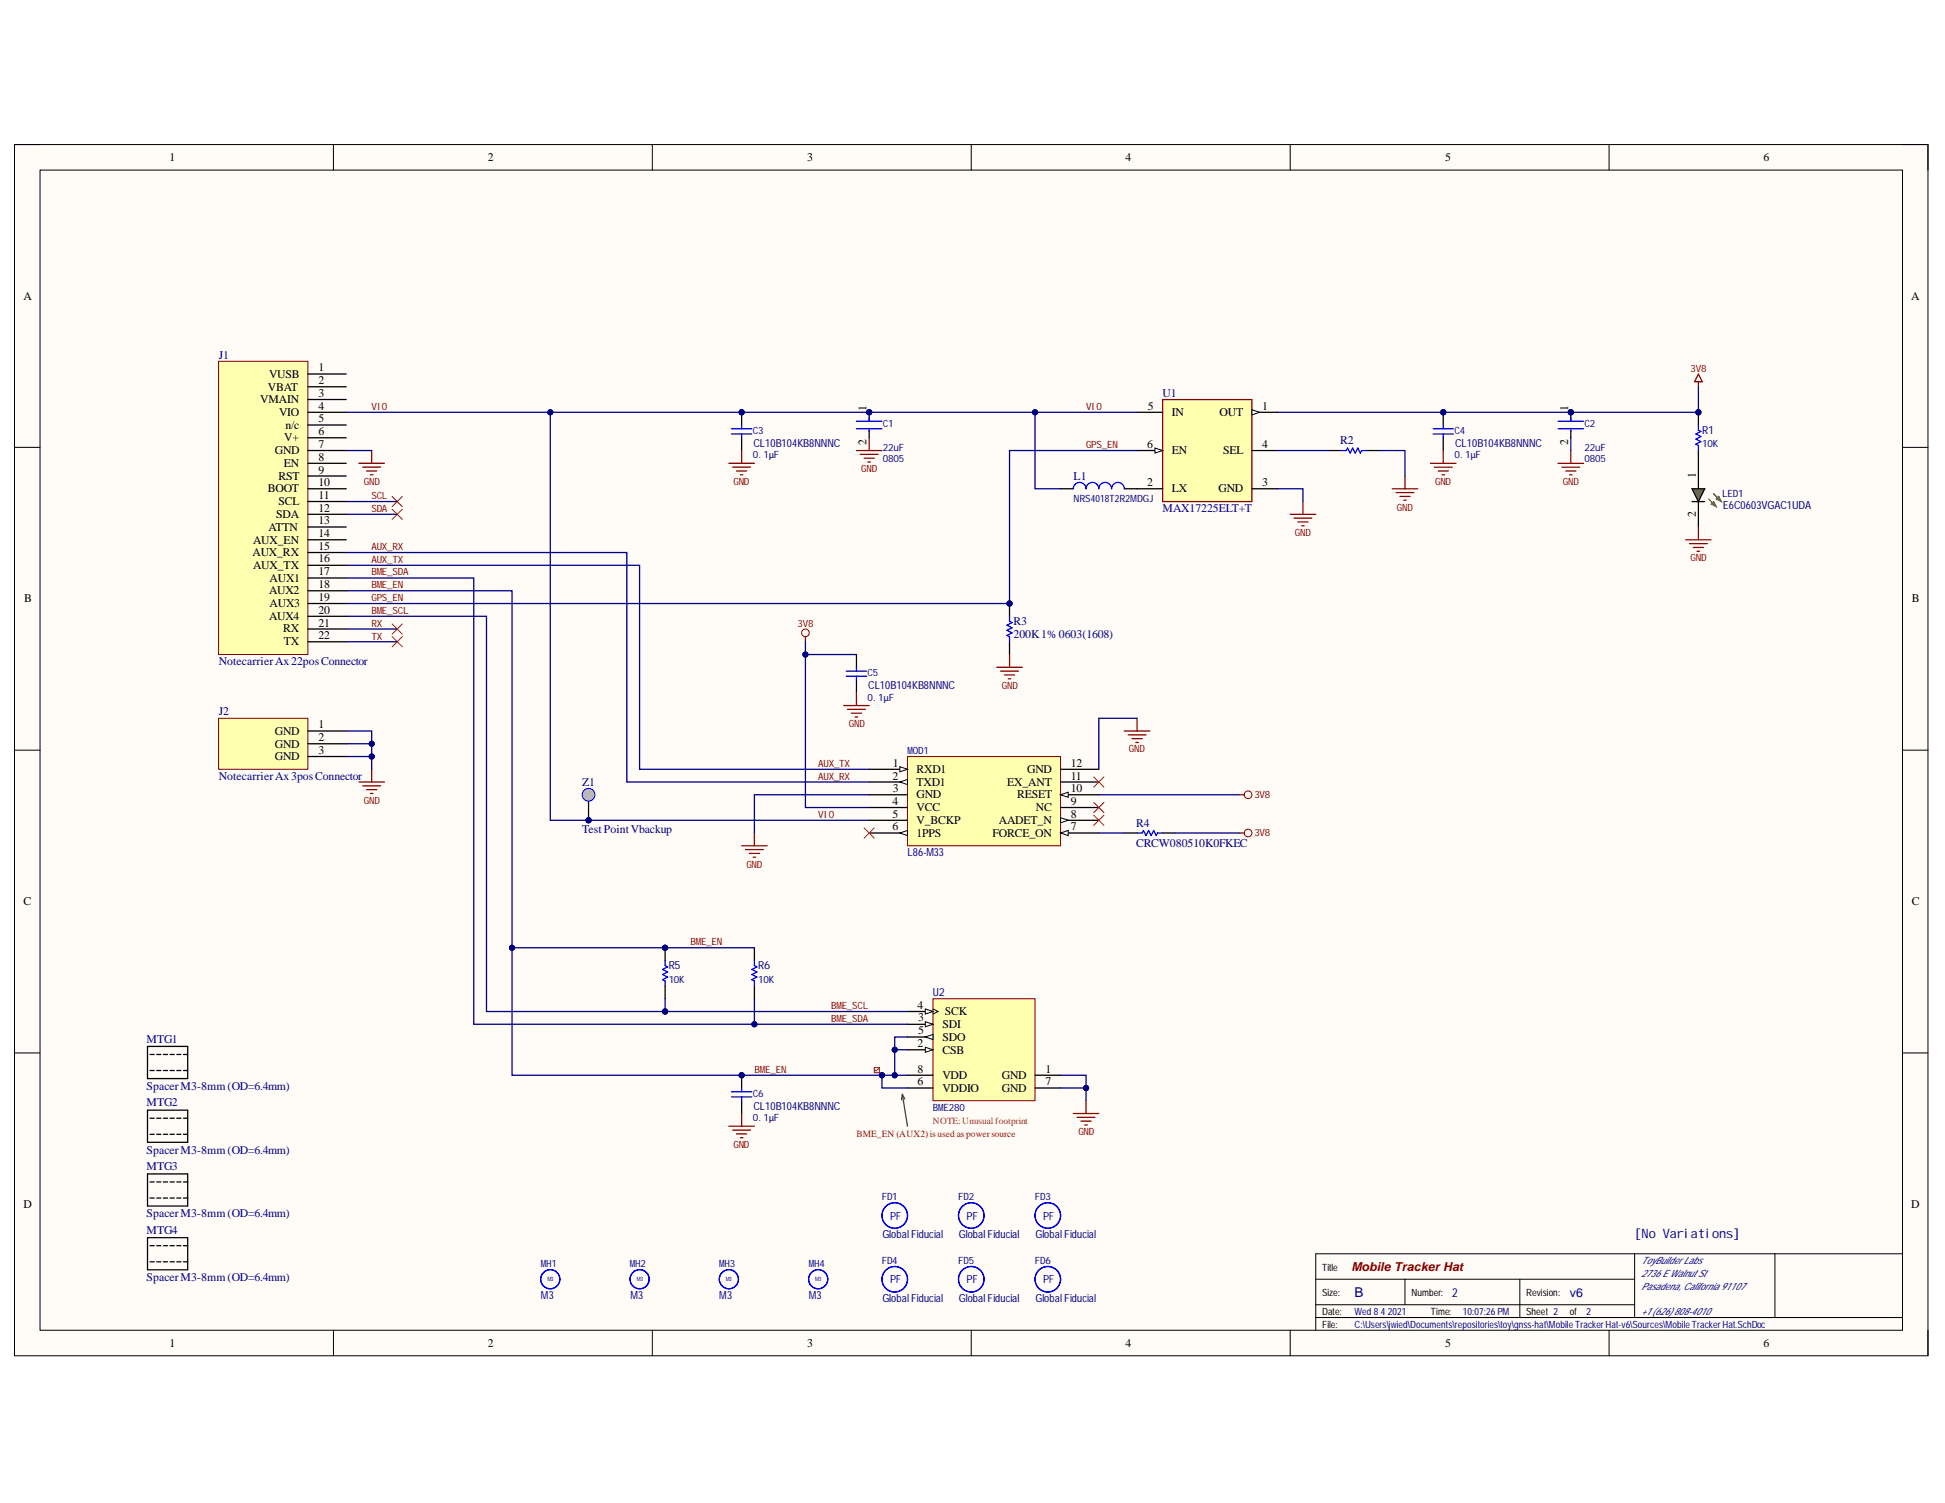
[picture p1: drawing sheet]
<svg xmlns="http://www.w3.org/2000/svg" width="279mm" height="216mm" viewBox="0 0 279 216" stroke-linecap="round" stroke-linejoin="round" font-family="sans-serif">
<defs><g id="words">
<g font-size="1.9" fill="#000080">
<text x="234.8" y="177.8">[No Variations]</text>
<text x="194.6" y="186.3">B</text>
</g>
<text font-size="1.8" fill="#800000" x="194.1" y="182.6">Mobile Tracker Hat</text>
<g font-size="1.8" fill="#000080">
<text x="208.6" y="186.3">2</text>
<text x="225.5" y="186.3">v6</text>
</g>
<g font-size="1.7">
<text x="24.4" y="23.2">1</text>
<text x="70.1" y="23.2">2</text>
<text x="115.9" y="23.2">3</text>
<text x="161.7" y="23.2">4</text>
<text x="207.6" y="23.2">5</text>
<text x="253.3" y="23.2">6</text>
<text x="3.4" y="43">A</text>
<text x="274.6" y="43">A</text>
<text x="45.7" y="53.3">1</text>
<text x="37.4" y="57.9">VMAIN</text>
<text x="38.5" y="56.1">VBAT</text>
<text x="38.6" y="54.3">VUSB</text>
<text x="40.1" y="59.8">VIO</text>
<text x="45.7" y="55.2">2</text>
<text x="45.7" y="57.1">3</text>
<text x="45.7" y="58.8">4</text>
<text x="124.5" y="59.1" transform="rotate(-90 124.5 59.1)">1</text>
<text x="164.9" y="58.8">5</text>
<text x="168.4" y="59.8">IN</text>
<text x="175.2" y="59.8">OUT</text>
<text x="181.3" y="58.8">1</text>
<text x="225.3" y="59.1" transform="rotate(-90 225.3 59.1)">1</text>
<text x="39.5" y="65.2">GND</text>
<text x="40.8" y="63.4">V+</text>
<text x="41" y="61.6">n/c</text>
<text x="45.7" y="60.7">5</text>
<text x="45.7" y="62.5">6</text>
<text x="45.7" y="64.3">7</text>
<text x="124.5" y="64" transform="rotate(-90 124.5 64)">2</text>
<text x="164.8" y="64.3">6</text>
<text x="168.4" y="65.2">EN</text>
<text x="175.7" y="65.2">SEL</text>
<text x="181.3" y="64.3">4</text>
<text x="225.3" y="64" transform="rotate(-90 225.3 64)">2</text>
<text x="38.5" y="70.7">BOOT</text>
<text x="40" y="68.9">RST</text>
<text x="40.8" y="67.1">EN</text>
<text x="45.7" y="66.2">8</text>
<text x="45.7" y="68">9</text>
<text x="45.7" y="69.8">10</text>
<text x="45.7" y="71.7">11</text>
<text x="164.8" y="69.8">2</text>
<text x="168.4" y="70.7">LX</text>
<text x="175" y="70.7">GND</text>
<text x="181.3" y="69.8">3</text>
<text x="243.6" y="68.7" transform="rotate(-90 243.6 68.7)">1</text>
<text x="38.6" y="76.2">ATTN</text>
<text x="39.7" y="74.4">SDA</text>
<text x="40" y="72.6">SCL</text>
<text x="45.7" y="73.5">12</text>
<text x="45.7" y="75.3">13</text>
<text x="45.7" y="77.2">14</text>
<text x="243.6" y="74.3" transform="rotate(-90 243.6 74.3)">2</text>
<text x="36.3" y="79.9">AUX_RX</text>
<text x="36.4" y="78.1">AUX_EN</text>
<text x="36.4" y="81.7">AUX_TX</text>
<text x="38.7" y="83.6">AUX1</text>
<text x="45.7" y="79">15</text>
<text x="45.7" y="80.8">16</text>
<text x="45.7" y="82.7">17</text>
<text x="3.5" y="86.5">B</text>
<text x="38.6" y="85.4">AUX2</text>
<text x="38.6" y="89.1">AUX4</text>
<text x="38.7" y="87.2">AUX3</text>
<text x="45.7" y="84.5">18</text>
<text x="45.7" y="86.3">19</text>
<text x="45.7" y="88.1">20</text>
<text x="274.6" y="86.5">B</text>
<text x="40.7" y="90.9">RX</text>
<text x="40.8" y="92.7">TX</text>
<text x="45.7" y="90">21</text>
<text x="45.7" y="91.8">22</text>
<text x="39.5" y="105.6">GND</text>
<text x="39.5" y="107.4">GND</text>
<text x="45.7" y="104.6">1</text>
<text x="45.7" y="106.5">2</text>
<text x="39.5" y="109.2">GND</text>
<text x="45.7" y="108.3">3</text>
<text x="128.2" y="112">2</text>
<text x="128.3" y="110.1">1</text>
<text x="128.3" y="113.8">3</text>
<text x="131.7" y="111">RXD1</text>
<text x="131.7" y="112.9">TXD1</text>
<text x="144.7" y="112.9">EX_ANT</text>
<text x="147.6" y="111">GND</text>
<text x="153.8" y="113.8">10</text>
<text x="153.8" y="112">11</text>
<text x="153.8" y="110.1">12</text>
<text x="128.2" y="115.6">4</text>
<text x="128.2" y="117.5">5</text>
<text x="128.2" y="119.2">6</text>
<text x="131.7" y="114.7">GND</text>
<text x="131.7" y="116.5">VCC</text>
<text x="131.7" y="118.4">V_BCKP</text>
<text x="143.5" y="118.4">AADET_N</text>
<text x="146.1" y="114.7">RESET</text>
<text x="148.8" y="116.5">NC</text>
<text x="153.8" y="119.2">7</text>
<text x="153.8" y="117.5">8</text>
<text x="153.8" y="115.6">9</text>
<text x="131.7" y="120.2">1PPS</text>
<text x="142.6" y="120.2">FORCE_ON</text>
<text x="3.4" y="130.1">C</text>
<text x="274.6" y="130.1">C</text>
<text x="131.8" y="144.9">4</text>
<text x="131.9" y="146.7">3</text>
<text x="131.9" y="148.6">5</text>
<text x="135.4" y="147.6">SDI</text>
<text x="135.4" y="149.5">SDO</text>
<text x="135.7" y="145.9">SCK</text>
<text x="131.8" y="150.4">2</text>
<text x="131.8" y="155.9">6</text>
<text x="131.8" y="154.1">8</text>
<text x="135.4" y="151.4">CSB</text>
<text x="135.4" y="155">VDD</text>
<text x="143.9" y="155">GND</text>
<text x="150.2" y="154.1">1</text>
<text x="150.2" y="155.9">7</text>
<text x="135.4" y="156.9">VDDIO</text>
<text x="143.9" y="156.9">GND</text>
<text x="3.4" y="173.5">D</text>
<text x="274.6" y="173.5">D</text>
<text x="24.4" y="193.4">1</text>
<text x="70.1" y="193.4">2</text>
<text x="115.9" y="193.4">3</text>
<text x="161.7" y="193.4">4</text>
<text x="207.6" y="193.4">5</text>
<text x="253.3" y="193.4">6</text>
</g>
<g font-size="1.7" fill="#000080">
<text x="31.5" y="51.6">J1</text>
<text x="167" y="57.1">U1</text>
<text x="192.5" y="63.8">R2</text>
<text x="154.2" y="68.9">L1</text>
<text x="167" y="73.5">MAX17225ELT+T</text>
<text x="145.6" y="89.8">R3</text>
<text x="31.5" y="95.5">NotecarrierAx22posConnector</text>
<text x="145.6" y="91.6">200K1%0603(1608)</text>
<text x="31.5" y="102.8">J2</text>
<text x="31.5" y="112">NotecarrierAx3posConnector</text>
<text x="83.6" y="112.9">Z1</text>
<text x="83.6" y="119.7">Test PointVbackup</text>
<text x="163.2" y="118.7">R4</text>
<text x="163.2" y="121.7">CRCW080510K0FKEC</text>
<text x="21.1" y="149.8">MTG1</text>
<text x="21.1" y="156.6">SpacerM3-8mm (OD=6.4mm)</text>
<text x="21.1" y="158.9">MTG2</text>
<text x="21.1" y="165.7">SpacerM3-8mm (OD=6.4mm)</text>
<text x="21.1" y="168.1">MTG3</text>
<text x="21.1" y="174.9">SpacerM3-8mm (OD=6.4mm)</text>
<text x="21.1" y="177.2">MTG4</text>
<text x="21.1" y="184.1">SpacerM3-8mm (OD=6.4mm)</text>
</g>
<g font-size="1.6" fill="#000080">
<text x="108.2" y="64.1">CL10B104KB8NNNC</text>
<text x="209" y="64.1">CL10B104KB8NNNC</text>
<text x="244.5" y="62.3">R1</text>
<text x="247.5" y="73.1">E6C0603VGAC1UDA</text>
<text x="124.7" y="99">CL10B104KB8NNNC</text>
<text x="130.4" y="123">L86-M33</text>
<text x="96.1" y="139.2">R5</text>
<text x="108.9" y="139.2">R6</text>
<text x="134" y="143.1">U2</text>
<text x="108.2" y="159.4">CL10B104KB8NNNC</text>
<text x="126.7" y="177.9">Global Fiducial</text>
<text x="137.7" y="177.9">Global Fiducial</text>
<text x="148.7" y="177.9">Global Fiducial</text>
<text x="77.7" y="186.6">M3</text>
<text x="90.6" y="186.6">M3</text>
<text x="103.3" y="186.6">M3</text>
<text x="116.2" y="186.6">M3</text>
<text x="126.7" y="187">Global Fiducial</text>
<text x="137.7" y="187">Global Fiducial</text>
<text x="148.7" y="187">Global Fiducial</text>
</g>
<g font-size="1.6" fill="#00f">
<text x="127.8" y="175.2">PF</text>
<text x="138.8" y="175.2">PF</text>
<text x="149.8" y="175.2">PF</text>
<text x="127.8" y="184.3">PF</text>
<text x="138.8" y="184.3">PF</text>
<text x="149.8" y="184.3">PF</text>
</g>
<g font-size="1.4" fill="#800000">
<text x="242.8" y="53.4">3V8</text>
<text x="53.4" y="58.9">VIO</text>
<text x="156" y="58.9">VIO</text>
<text x="156" y="64.4">GPS_EN</text>
<text x="52.3" y="69.6">GND</text>
<text x="53.4" y="71.7">SCL</text>
<text x="105.4" y="69.6">GND</text>
<text x="123.7" y="67.9">GND</text>
<text x="206.1" y="69.6">GND</text>
<text x="224.5" y="69.6">GND</text>
<text x="53.4" y="73.5">SDA</text>
<text x="186" y="77">GND</text>
<text x="200.7" y="73.4">GND</text>
<text x="53.4" y="80.9">AUX_TX</text>
<text x="53.4" y="79">AUX_RX</text>
<text x="53.4" y="82.7">BME_SDA</text>
<text x="242.8" y="80.6">GND</text>
<text x="53.4" y="88.1">BME_SCL</text>
<text x="53.4" y="84.5">BME_EN</text>
<text x="53.4" y="86.4">GPS_EN</text>
<text x="53.4" y="90">RX</text>
<text x="53.4" y="91.9">TX</text>
<text x="114.6" y="90">3V8</text>
<text x="143.9" y="99">GND</text>
<text x="121.9" y="104.5">GND</text>
<text x="117.5" y="110.1">AUX_TX</text>
<text x="117.5" y="112">AUX_RX</text>
<text x="162.2" y="108.1">GND</text>
<text x="52.3" y="115.4">GND</text>
<text x="117.5" y="117.5">VIO</text>
<text x="180.2" y="114.6">3V8</text>
<text x="107.2" y="124.7">GND</text>
<text x="180.2" y="120.1">3V8</text>
<text x="99.2" y="135.8">BME_EN</text>
<text x="119.4" y="146.8">BME_SDA</text>
<text x="119.4" y="144.9">BME_SCL</text>
<text x="108.4" y="154.1">BME_EN</text>
<text x="105.4" y="164.9">GND</text>
<text x="154.9" y="163.1">GND</text>
</g>
<g font-size="1.4" fill="#000080">
<text x="108.1" y="65.8">0.1µF</text>
<text x="108.1" y="62.4">C3</text>
<text x="126.8" y="64.7">22uF</text>
<text x="126.8" y="61.3">C1</text>
<text x="208.9" y="65.8">0.1µF</text>
<text x="208.9" y="62.4">C4</text>
<text x="227.6" y="64.7">22uF</text>
<text x="227.6" y="61.3">C2</text>
<text x="244.5" y="64.1">10K</text>
<text x="126.8" y="66.3">0805</text>
<text x="227.6" y="66.3">0805</text>
<text x="247.4" y="71.3">LED1</text>
<text x="154.2" y="72.1">NRS4018T2R2MDGJ</text>
<text x="124.6" y="100.7">0.1µF</text>
<text x="124.6" y="97.1">C5</text>
<text x="130.4" y="108.3">MOD1</text>
<text x="96.1" y="141.1">10K</text>
<text x="108.9" y="141.1">10K</text>
<text x="108.1" y="161.1">0.1µF</text>
<text x="108.1" y="157.6">C6</text>
<text x="134" y="159.6">BME280</text>
<text x="126.7" y="172.4">FD1</text>
<text x="137.7" y="172.4">FD2</text>
<text x="148.6" y="172.4">FD3</text>
<text x="77.7" y="182">MH1</text>
<text x="90.5" y="182">MH2</text>
<text x="103.3" y="182">MH3</text>
<text x="116.2" y="182">MH4</text>
<text x="126.7" y="181.6">FD4</text>
<text x="137.7" y="181.6">FD5</text>
<text x="148.6" y="181.6">FD6</text>
<text x="235.7" y="181.6">ToyBuilder Labs</text>
<text x="235.7" y="183.4">2736 E Walnut St</text>
<text x="235.7" y="185.2">Pasadena, California 91107</text>
<text x="194.6" y="189">Wed 8</text>
<text x="194.6" y="190.7">C:\Users\jwied\Documents\repositories\toy\gnss-hat\Mobile Tracker Hat-v6\Sources\Mobile Tracker Hat.SchDoc</text>
<text x="198.4" y="189">4</text>
<text x="199.4" y="189">2021</text>
<text x="210.1" y="189">10:07:26 PM</text>
<text x="227.9" y="189">2</text>
<text x="235.7" y="189">+1 (626) 808-4010</text>
</g>
<text font-size="1.4" fill="#ee0e22" x="134" y="161.5">NOTE:Unusual footprint</text>
<text font-size="1.4" fill="#c00" x="123" y="163.3">BME_EN (AUX2) is used as power source</text>
<g font-size="1.4">
<text x="189.9" y="182.5">Title</text>
<text x="189.9" y="186.2">Size:</text>
<text x="189.9" y="189">Date:</text>
<text x="189.9" y="190.7">File:</text>
<text x="202.8" y="186.2">Number:</text>
<text x="205.6" y="189">Time:</text>
<text x="219.3" y="186.2">Revision:</text>
<text x="219.3" y="189">Sheet 2</text>
<text x="225.5" y="189">of</text>
</g>
<g font-size=".8" fill="#11037f">
<text x="78.6" y="184.1">M3</text>
<text x="91.5" y="184.1">M3</text>
<text x="104.3" y="184.1">M3</text>
<text x="117.1" y="184.1">M3</text>
</g>
</g></defs>
<path d="M2.1 20.8h274.9v174h-274.9z" fill-rule="evenodd" fill="#fffcf8"/>
<path d="M2.1 20.8h274.9v174h-274.9z" fill="none" stroke="#000" stroke-width=".14"/>
<path d="M5.7 24.4h267.6v166.7h-267.6z" fill-rule="evenodd" fill="#fffcf8"/>
<g fill="none" stroke="#000" stroke-width=".14">
<path d="M2.1 20.8h3.6M5.7 24.4h267.6v166.7h-267.6zM47.9 20.8v3.6M93.7 20.8v3.6M139.5 20.8v3.6M185.3 20.8v3.6M231.1 20.8v3.6M273.3 20.8h3.7v3.6M2.1 64.3h3.6M273.3 64.3h3.7M2.1 107.8h3.6M273.3 107.8h3.7"/>
<path d="M2.1 151.3h3.6M273.3 151.3h3.7M47.9 191.1v3.7M93.7 191.1v3.7M139.5 191.1v3.7M185.3 191.1v3.7M189 183.8h45.8M189 189.3h84.3M189 187.4h45.8M201.8 183.8v3.6M218.3 183.8v5.5M231.1 191.1v3.7"/>
<path d="M234.8 180.1v9.2M255 180.1v9.2M273.3 180.1h-84.3v11M277 191.1v3.7"/>
</g>
<g fill="none" stroke="#00f" stroke-width=".18">
<circle cx="79" cy="183.8" r="1.37"/>
<circle cx="91.9" cy="183.8" r="1.37"/>
<circle cx="104.7" cy="183.8" r="1.37"/>
<circle cx="117.5" cy="183.8" r="1.37"/>
<circle cx="128.5" cy="183.8" r="1.83"/>
<circle cx="139.5" cy="183.8" r="1.83"/>
<circle cx="150.5" cy="183.8" r="1.83"/>
</g>
<path d="M130.4 108.7h21.9v12.8h-21.9z" fill-rule="evenodd" fill="#ffffb0"/>
<path d="M130.4 108.7h21.9v12.8h-21.9z" fill="none" stroke="#800000" stroke-width=".14"/>
<path d="M124.9 110.5h5.5" fill="none" stroke="#000" stroke-width=".19"/>
<path d="M129.3 110.1l1.1 .4-1.1 .4z" fill="#f8fcff"/>
<path d="M129.3 110.1l1.1 .4-1.1 .4z" fill="none" stroke="#000" stroke-width=".14"/>
<path d="M124.9 112.3h5.5" fill="none" stroke="#000" stroke-width=".19"/>
<path d="M129.3 112.3l1.1-.3v.7z" fill="#f8fcff"/>
<path d="M129.3 112.3l1.1-.3v.7z" fill="none" stroke="#000" stroke-width=".14"/>
<path d="M124.9 114.2h5.5M124.9 116h5.5M124.9 117.8h5.5M124.9 119.7h5.5" fill="none" stroke="#000" stroke-width=".19"/>
<path d="M129.3 119.7l1.1-.4v.7z" fill="#f8fcff"/>
<path d="M129.3 119.7l1.1-.4v.7z" fill="none" stroke="#000" stroke-width=".14"/>
<path d="M152.3 119.7h5.5" fill="none" stroke="#000" stroke-width=".19"/>
<path d="M152.3 119.7l1.1-.4v.7z" fill="#f8fcff"/>
<path d="M152.3 119.7l1.1-.4v.7z" fill="none" stroke="#000" stroke-width=".14"/>
<path d="M152.3 117.8h5.5" fill="none" stroke="#000" stroke-width=".19"/>
<path d="M152.3 117.5l1.1 .3-1.1 .4z" fill="#f8fcff"/>
<path d="M152.3 117.5l1.1 .3-1.1 .4z" fill="none" stroke="#000" stroke-width=".14"/>
<path d="M152.3 116h5.5M152.3 114.2h5.5" fill="none" stroke="#000" stroke-width=".19"/>
<path d="M152.3 114.2l1.1-.4v.7z" fill="#f8fcff"/>
<path d="M152.3 114.2l1.1-.4v.7z" fill="none" stroke="#000" stroke-width=".14"/>
<path d="M123 94v1.9M123 97.7v1.8M152.3 112.3h5.5M152.3 110.5h5.5M161.5 119.7h1.8M167 119.7h1.8" fill="none" stroke="#000" stroke-width=".19"/>
<path d="M121.6 96.4h2.9M121.6 97.1h2.9M123 95.9v.5M123 97.1v.6M163.3 119.7h.8l.2-.4 .3 .7 .4-.7 .4 .7 .3-.7 .4 .7 .2-.3h.7" fill="none" stroke="#00f" stroke-width=".19"/>
<circle cx="179.3" cy="119.7" r=".55" fill="none" stroke="#800000" stroke-width=".14"/>
<path d="M178 119.7h.7" fill="none" stroke="#800000" stroke-width=".18"/>
<path d="M108.4 119.7v1.8M106.5 121.5h3.7M107.1 122h2.6M107.6 122.6h1.5M108.2 123.1h.3" fill="none" stroke="#800000" stroke-width=".19"/>
<path d="M31.4 51.9h12.8v42.1h-12.8z" fill-rule="evenodd" fill="#ffffb0"/>
<path d="M31.4 51.9h12.8v42.1h-12.8z" fill="none" stroke="#800000" stroke-width=".14"/>
<g fill="none" stroke="#000" stroke-width=".19">
<path d="M44.2 53.7h5.5M44.2 55.6h5.5M44.2 57.4h5.5M44.2 59.2h5.5M44.2 61.1h5.5M44.2 62.9h5.5M44.2 64.7h5.5M44.2 66.6h5.5M44.2 68.4h5.5M44.2 70.2h5.5M44.2 72h5.5M44.2 73.9h5.5"/>
<path d="M44.2 75.7h5.5M44.2 77.5h5.5M44.2 79.4h5.5M44.2 81.2h5.5M44.2 83h5.5M44.2 84.9h5.5M44.2 86.7h5.5M44.2 88.5h5.5M44.2 90.4h5.5M44.2 92.2h5.5"/>
</g>
<path d="M31.4 103.2h12.8v7.3h-12.8z" fill-rule="evenodd" fill="#ffffb0"/>
<g fill="none" stroke="#800000" stroke-width=".14">
<path d="M31.4 103.2h12.8v7.3h-12.8z"/>
<circle cx="115.7" cy="90.9" r=".55"/>
<circle cx="179.3" cy="114.2" r=".55"/>
</g>
<path d="M44.2 105h5.5M44.2 106.8h5.5M44.2 108.7h5.5" fill="none" stroke="#000" stroke-width=".19"/>
<path d="M124.1 118.9l1.5 1.5M125.6 118.9l-1.5 1.5M157.1 117.1l1.5 1.5M157.1 115.3l1.5 1.4M158.6 117.1l-1.5 1.5M158.6 115.3l-1.5 1.4" fill="none" stroke="#f00" stroke-width=".14"/>
<path d="M115.7 91.5v.7M51.6 112.3h3.6M52.1 112.9h2.6M52.7 113.4h1.4M53.2 114h.4M53.4 110.5v1.8M161.5 105h3.7M162.1 105.6h2.5M162.6 106.1h1.5M163.2 106.7h.3M163.3 103.2v1.8" fill="none" stroke="#800000" stroke-width=".19"/>
<path d="M178 114.2h.7" fill="none" stroke="#800000" stroke-width=".18"/>
<path d="M244 66.6v3.6M244 72v3.7M246.2 71l1.1 1" fill="none" stroke="#000" stroke-width=".18"/>
<path d="M245.4 71.7l1.1 1.1" fill="none" stroke="#0f0" stroke-width=".18"/>
<path d="M245.8 72.4l.4-.4 .3 .8z" fill="#0f0"/>
<path d="M245.8 72.4l.4-.4 .3 .8z" fill="none" stroke="#0f0" stroke-width=".18"/>
<path d="M246.5 71.7l.4-.4 .4 .7z" fill="#0f0"/>
<path d="M246.5 71.7l.4-.4 .4 .7z" fill="none" stroke="#0f0" stroke-width=".18"/>
<path d="M243.1 70.2h1.8l-.9 1.8z" fill="#0f0"/>
<path d="M243.1 70.2h1.8l-.9 1.8zM243.1 72h1.8" fill="none" stroke="#000" stroke-width=".18"/>
<path d="M246.2 71l1.1 1" fill="none" stroke="#0f0" stroke-width=".18"/>
<path d="M123 99.5v1.8M121.2 101.3h3.7M121.7 101.9h2.6M122.3 102.4h1.5M122.8 103h.4" fill="none" stroke="#800000" stroke-width=".19"/>
<circle cx="106.5" cy="154.5" r=".37" fill="#000080"/>
<circle cx="106.5" cy="154.5" r=".37" fill="none" stroke="#000080" stroke-width=".14"/>
<path d="M106.5 154.5v1.8M106.5 158.1v1.9" fill="none" stroke="#000" stroke-width=".19"/>
<circle cx="106.5" cy="154.5" r=".37" fill="#000080"/>
<circle cx="106.5" cy="154.5" r=".37" fill="none" stroke="#000080" stroke-width=".14"/>
<path d="M105.1 156.8h2.9M105.1 157.6h2.9M106.5 156.3v.5M106.5 157.6v.5" fill="none" stroke="#00f" stroke-width=".19"/>
<path d="M134 143.5h14.7v14.6h-14.7z" fill-rule="evenodd" fill="#ffffb0"/>
<path d="M134 143.5h14.7v14.6h-14.7z" fill="none" stroke="#800000" stroke-width=".14"/>
<path d="M130.4 150.8h3.6M148.7 154.5h3.6" fill="none" stroke="#000" stroke-width=".19"/>
<path d="M132.9 150.4l1.1 .4-1.1 .4z" fill="#f8fcff"/>
<path d="M132.9 150.4l1.1 .4-1.1 .4z" fill="none" stroke="#000" stroke-width=".14"/>
<path d="M130.4 147.1h3.6" fill="none" stroke="#000" stroke-width=".19"/>
<path d="M132.9 146.8l1.1 .3-1.1 .4z" fill="#f8fcff"/>
<path d="M132.9 146.8l1.1 .3-1.1 .4z" fill="none" stroke="#000" stroke-width=".14"/>
<path d="M130.4 145.3h3.6" fill="none" stroke="#000" stroke-width=".19"/>
<path d="M132.9 144.9l1.1 .4-1.1 .4z" fill="#f8fcff"/>
<path d="M132.9 144.9l1.1 .4-1.1 .4zM134 144.9l.8 .4-.8 .4" fill="none" stroke="#000" stroke-width=".14"/>
<path d="M130.4 149h3.6" fill="none" stroke="#000" stroke-width=".19"/>
<path d="M132.9 149l1.1-.4v.7z" fill="#f8fcff"/>
<path d="M132.9 149l1.1-.4v.7z" fill="none" stroke="#000" stroke-width=".14"/>
<path d="M130.4 156.3h3.6M130.4 154.5h3.6M148.7 156.3h3.6" fill="none" stroke="#000" stroke-width=".19"/>
<path d="M106.5 160v1.8M154.2 160h3.6M156 158.1v1.9M104.7 161.8h3.7M105.3 162.3h2.5M105.8 162.9h1.5M106.4 163.4h.3M154.7 160.5h2.6M155.3 161h1.4M155.8 161.6h.4" fill="none" stroke="#800000" stroke-width=".19"/>
<circle cx="95.5" cy="136.1" r=".37" fill="#000080"/>
<circle cx="95.5" cy="136.1" r=".37" fill="none" stroke="#000080" stroke-width=".14"/>
<path d="M95.5 136.1v1.9" fill="none" stroke="#000" stroke-width=".19"/>
<circle cx="95.5" cy="136.1" r=".37" fill="#000080"/>
<circle cx="95.5" cy="136.1" r=".37" fill="none" stroke="#000080" stroke-width=".14"/>
<path d="M108.4 136.1v1.9M95.5 141.6v1.9M108.4 141.6v1.9" fill="none" stroke="#000" stroke-width=".19"/>
<path d="M95.5 138v.7l.4 .2-.7 .4 .7 .3-.7 .4 .7 .4-.7 .3 .3 .2v.7M108.4 138v.7l.3 .2-.7 .4 .7 .3-.7 .4 .7 .4-.7 .3 .4 .2v.7" fill="none" stroke="#00f" stroke-width=".19"/>
<path d="M129.6 157.2l.8 4.6M129.6 157.2l-.1 .8M129.6 157.2l.4 .7" fill="none" stroke="#434343" stroke-width=".19"/>
<path d="M125.6 153.4h.7v.7h-.7zM126.2 153.5l-.3 .3-.2-.1M126.3 154.1l.4 .4" fill="none" stroke="#f00" stroke-width=".14"/>
<circle cx="126.7" cy="154.5" r=".37" fill="#000080"/>
<circle cx="126.7" cy="154.5" r=".37" fill="none" stroke="#000080" stroke-width=".14"/>
<path d="M157.1 111.6l1.5 1.5M158.6 111.6l-1.5 1.5" fill="none" stroke="#f00" stroke-width=".14"/>
<g fill="none" stroke="#000" stroke-width=".19">
<path d="M21.2 150.3h5.8v4.6h-5.8zM21.2 159.5h5.8v4.6h-5.8zM21.6 153.8h.5M21.6 151.5h.5M22.5 153.8h.6M22.5 151.5h.6M23.5 153.8h.6M23.5 151.5h.6M24.4 153.8h.6M24.4 151.5h.6M25.4 153.8h.6M25.4 151.5h.6"/>
<path d="M26.4 153.8h.6M26.4 151.5h.6M21.2 168.6h5.8M21.6 162.9h.5M21.6 160.6h.5M21.6 172.1h.5M21.6 169.8h.5M22.5 162.9h.6M22.5 160.6h.6M22.5 172.1h.6M22.5 169.8h.6M23.5 162.9h.6"/>
<path d="M23.5 160.6h.6M23.5 172.1h.6M23.5 169.8h.6M24.4 162.9h.6M24.4 160.6h.6M24.4 172.1h.6M24.4 169.8h.6M25.4 162.9h.6M25.4 160.6h.6M25.4 172.1h.6M25.4 169.8h.6M26.4 162.9h.6"/>
<path d="M26.4 160.6h.6M26.4 172.1h.6M26.4 169.8h.6"/>
</g>
<g fill="none" stroke="#000" stroke-width=".18">
<path d="M21.2 168.6v4.6h5.8v-4.6M21.2 177.8h5.8v4.6h-5.8zM21.6 178.9h.6M22.5 178.9h.6M23.5 178.9h.6M24.4 178.9h.6M25.4 178.9h.6M26.4 178.9h.6M21.6 181.3h.6M22.5 181.3h.6M23.5 181.3h.6M24.4 181.3h.6"/>
<path d="M25.4 181.3h.6M26.4 181.3h.6"/>
</g>
<circle cx="145" cy="86.7" r=".37" fill="#000080"/>
<circle cx="145" cy="86.7" r=".37" fill="none" stroke="#000080" stroke-width=".14"/>
<path d="M145 86.7v1.8" fill="none" stroke="#000" stroke-width=".19"/>
<circle cx="145" cy="86.7" r=".37" fill="#000080"/>
<circle cx="145" cy="86.7" r=".37" fill="none" stroke="#000080" stroke-width=".14"/>
<path d="M145 92.2v1.8" fill="none" stroke="#000" stroke-width=".19"/>
<path d="M145 88.5v.8l.4 .1-.8 .4 .8 .4-.8 .3 .8 .4-.8 .4 .4 .2v.7" fill="none" stroke="#00f" stroke-width=".19"/>
<path d="M51.6 66.6h3.6M52.1 67.1h2.6M52.7 67.7h1.4M53.2 68.2h.4M53.4 64.7v1.9M143.2 95.9h3.6M143.7 96.4h2.6M144.3 97h1.4M144.8 97.5h.4M145 94v1.9" fill="none" stroke="#800000" stroke-width=".19"/>
<g fill="none" stroke="#00f" stroke-width=".18">
<circle cx="128.5" cy="174.6" r="1.83"/>
<circle cx="139.5" cy="174.6" r="1.83"/>
<circle cx="150.5" cy="174.6" r="1.83"/>
</g>
<circle cx="84.5" cy="117.8" r=".37" fill="#000080"/>
<circle cx="84.5" cy="117.8" r=".37" fill="none" stroke="#000080" stroke-width=".14"/>
<path d="M84.5 114.2v3.6" fill="none" stroke="#000" stroke-width=".19"/>
<circle cx="84.5" cy="117.8" r=".37" fill="#000080"/>
<circle cx="84.5" cy="117.8" r=".37" fill="none" stroke="#000080" stroke-width=".14"/>
<circle cx="84.5" cy="114.2" r=".91" fill="#c0c0c0"/>
<circle cx="84.5" cy="114.2" r=".91" fill="none" stroke="#00f" stroke-width=".14"/>
<path d="M167 57.4h12.8v14.6h-12.8z" fill-rule="evenodd" fill="#ffffb0"/>
<path d="M167 57.4h12.8v14.6h-12.8z" fill="none" stroke="#800000" stroke-width=".18"/>
<path d="M163.3 64.7h3.7" fill="none" stroke="#000" stroke-width=".19"/>
<path d="M165.9 64.4l1.1 .3-1.1 .4z" fill="#f8fcff"/>
<path d="M165.9 64.4l1.1 .3-1.1 .4z" fill="none" stroke="#000" stroke-width=".14"/>
<path d="M163.3 59.2h3.7M163.3 70.2h3.7" fill="none" stroke="#000" stroke-width=".19"/>
<path d="M179.8 59.2h3.7" fill="none" stroke="#000" stroke-width=".18"/>
<path d="M179.8 58.9l1.1 .3-1.1 .4z" fill="#f8fcff"/>
<path d="M179.8 58.9l1.1 .3-1.1 .4z" fill="none" stroke="#000" stroke-width=".14"/>
<path d="M179.8 64.7h3.7M179.8 70.2h3.7" fill="none" stroke="#000" stroke-width=".18"/>
<path d="M152.3 70.2h1.9M161.5 70.2h1.8" fill="none" stroke="#000" stroke-width=".19"/>
<path d="M154.2 70.2a.92 .92 0 0 1 .9-.9 .92 .92 0 0 1 .9 .9 .92 .92 0 0 1 .9-.9 .92 .92 0 0 1 .9 .9 .92 .92 0 0 1 1-.9 .92 .92 0 0 1 .9 .9 .91 .91 0 0 1 .9-.9 .91 .91 0 0 1 .9 .9" fill="none" stroke="#00f" stroke-width=".19"/>
<path d="M185.3 73.9h3.7M185.9 74.4h2.6M186.4 75h1.5M187 75.5h.4M187.2 72v1.9" fill="none" stroke="#800000" stroke-width=".18"/>
<circle cx="225.6" cy="59.2" r=".37" fill="#000080"/>
<circle cx="225.6" cy="59.2" r=".37" fill="none" stroke="#000080" stroke-width=".14"/>
<path d="M225.6 59.2v1.3" fill="none" stroke="#000" stroke-width=".18"/>
<circle cx="225.6" cy="59.2" r=".37" fill="#000080"/>
<circle cx="225.6" cy="59.2" r=".37" fill="none" stroke="#000080" stroke-width=".14"/>
<path d="M225.6 61.8v1.1" fill="none" stroke="#000" stroke-width=".18"/>
<path d="M225.6 60v.5M223.8 60.5h3.7M223.8 61.6h3.7M225.6 61.8v.2" fill="none" stroke="#00f" stroke-width=".18"/>
<path d="M200 70.2h3.7M200.5 70.8h2.6M201.1 71.3h1.5M201.6 71.9h.4M201.8 68.4v1.8M223.8 66.6h3.7M224.4 67.1h2.5M224.9 67.7h1.5M225.5 68.2h.3M225.6 64.7v1.9" fill="none" stroke="#800000" stroke-width=".18"/>
<circle cx="244" cy="59.2" r=".37" fill="#000080"/>
<circle cx="244" cy="59.2" r=".37" fill="none" stroke="#000080" stroke-width=".14"/>
<path d="M244 59.2v1.9" fill="none" stroke="#000" stroke-width=".18"/>
<circle cx="244" cy="59.2" r=".37" fill="#000080"/>
<circle cx="244" cy="59.2" r=".37" fill="none" stroke="#000080" stroke-width=".14"/>
<path d="M244 64.7v1.9" fill="none" stroke="#000" stroke-width=".18"/>
<path d="M244 61.1v.7l.3 .2-.7 .3 .7 .4-.7 .4 .7 .3-.7 .4 .4 .2v.7" fill="none" stroke="#00f" stroke-width=".18"/>
<path d="M244 54.8v.8M244 53.7l.5 1.1h-1.1zM242.1 77.5h3.7M242.7 78.1h2.6M243.2 78.6h1.5M243.8 79.2h.4M244 75.7v1.8" fill="none" stroke="#800000" stroke-width=".18"/>
<circle cx="124.9" cy="59.2" r=".37" fill="#000080"/>
<circle cx="124.9" cy="59.2" r=".37" fill="none" stroke="#000080" stroke-width=".14"/>
<path d="M124.9 59.2v1.3" fill="none" stroke="#000" stroke-width=".19"/>
<circle cx="124.9" cy="59.2" r=".37" fill="#000080"/>
<circle cx="124.9" cy="59.2" r=".37" fill="none" stroke="#000080" stroke-width=".14"/>
<path d="M124.9 61.8v1.1" fill="none" stroke="#000" stroke-width=".19"/>
<path d="M124.9 60v.5M123 60.5h3.7M123 61.6h3.7M124.9 61.8v.2" fill="none" stroke="#00f" stroke-width=".19"/>
<path d="M123 64.7h3.7M123.6 65.3h2.5M124.1 65.8h1.5M124.7 66.4h.3M124.9 62.9v1.8" fill="none" stroke="#800000" stroke-width=".19"/>
<circle cx="106.5" cy="59.2" r=".37" fill="#000080"/>
<circle cx="106.5" cy="59.2" r=".37" fill="none" stroke="#000080" stroke-width=".14"/>
<path d="M106.5 59.2v1.9M106.5 62.9v1.8" fill="none" stroke="#000" stroke-width=".19"/>
<circle cx="106.5" cy="59.2" r=".37" fill="#000080"/>
<circle cx="106.5" cy="59.2" r=".37" fill="none" stroke="#000080" stroke-width=".14"/>
<path d="M105.1 61.6h2.9M105.1 62.3h2.9M106.5 61.1v.5M106.5 62.3v.6" fill="none" stroke="#00f" stroke-width=".19"/>
<path d="M104.7 66.6h3.7M105.3 67.1h2.5M105.8 67.7h1.5M106.4 68.2h.3M106.5 64.7v1.9" fill="none" stroke="#800000" stroke-width=".19"/>
<circle cx="207.3" cy="59.2" r=".37" fill="#000080"/>
<circle cx="207.3" cy="59.2" r=".37" fill="none" stroke="#000080" stroke-width=".14"/>
<path d="M207.3 59.2v1.9M207.3 62.9v1.8" fill="none" stroke="#000" stroke-width=".18"/>
<circle cx="207.3" cy="59.2" r=".37" fill="#000080"/>
<circle cx="207.3" cy="59.2" r=".37" fill="none" stroke="#000080" stroke-width=".14"/>
<path d="M192.7 64.7h.7l.2-.3 .4 .7 .3-.7 .4 .7 .4-.7 .3 .7 .2-.4h.7M205.9 61.6h2.9M205.9 62.3h2.9M207.3 61.1v.5M207.3 62.3v.6" fill="none" stroke="#00f" stroke-width=".18"/>
<path d="M205.5 66.6h3.7M206 67.1h2.6M206.6 67.7h1.5M207.1 68.2h.4M207.3 64.7v1.9" fill="none" stroke="#800000" stroke-width=".18"/>
<path d="M190.8 64.7h1.9M196.3 64.7h1.9" fill="none" stroke="#000" stroke-width=".18"/>
<path d="M56.3 73.1l1.5 1.5M56.3 71.3l1.5 1.5M57.8 73.1l-1.5 1.5M57.8 71.3l-1.5 1.5M56.3 89.6l1.5 1.5M56.3 91.5l1.5 1.4M57.8 89.6l-1.5 1.5M57.8 91.5l-1.5 1.4" fill="none" stroke="#f00" stroke-width=".14"/>
<path d="M49.7 106.8h3.7M124.9 114.2h-16.5v5.5M157.8 119.7h3.7" fill="none" stroke="#000080" stroke-width=".19"/>
<path d="M168.8 119.7h9.2" fill="none" stroke="#000080" stroke-width=".18"/>
<circle cx="53.4" cy="106.8" r=".37" fill="#000080"/>
<circle cx="53.4" cy="106.8" r=".37" fill="none" stroke="#000080" stroke-width=".14"/>
<path d="M49.7 108.7h3.7" fill="none" stroke="#000080" stroke-width=".19"/>
<circle cx="53.4" cy="108.7" r=".37" fill="#000080"/>
<circle cx="53.4" cy="108.7" r=".37" fill="none" stroke="#000080" stroke-width=".14"/>
<path d="M163.3 103.2h-5.5v7.3M126.7 154.5v1.8h3.7" fill="none" stroke="#000080" stroke-width=".19"/>
<path d="M157.8 114.2h20.2" fill="none" stroke="#000080" stroke-width=".18"/>
<circle cx="126.7" cy="154.5" r=".37" fill="#000080"/>
<circle cx="126.7" cy="154.5" r=".37" fill="none" stroke="#000080" stroke-width=".14"/>
<path d="M130.4 149h-1.9v1.8h1.9" fill="none" stroke="#000080" stroke-width=".19"/>
<circle cx="128.5" cy="150.8" r=".36" fill="#000080"/>
<circle cx="128.5" cy="150.8" r=".36" fill="none" stroke="#000080" stroke-width=".14"/>
<path d="M152.3 156.3h3.7" fill="none" stroke="#000080" stroke-width=".19"/>
<circle cx="156" cy="156.3" r=".37" fill="#000080"/>
<circle cx="156" cy="156.3" r=".37" fill="none" stroke="#000080" stroke-width=".14"/>
<path d="M128.5 150.8v3.7" fill="none" stroke="#000080" stroke-width=".19"/>
<circle cx="128.5" cy="150.8" r=".36" fill="#000080"/>
<circle cx="128.5" cy="150.8" r=".36" fill="none" stroke="#000080" stroke-width=".14"/>
<circle cx="128.5" cy="154.5" r=".37" fill="#000080"/>
<circle cx="128.5" cy="154.5" r=".37" fill="none" stroke="#000080" stroke-width=".14"/>
<path d="M95.5 143.5v1.8" fill="none" stroke="#000080" stroke-width=".19"/>
<circle cx="95.5" cy="145.3" r=".37" fill="#000080"/>
<circle cx="95.5" cy="145.3" r=".37" fill="none" stroke="#000080" stroke-width=".14"/>
<path d="M108.4 143.5v3.6h22" fill="none" stroke="#000080" stroke-width=".19"/>
<circle cx="108.4" cy="147.1" r=".37" fill="#000080"/>
<circle cx="108.4" cy="147.1" r=".37" fill="none" stroke="#000080" stroke-width=".14"/>
<path d="M49.7 59.2h29.3v58.6h45.9M49.7 79.4h40.3v32.9h34.9M49.7 81.2h42.2v29.3h33" fill="none" stroke="#000080" stroke-width=".19"/>
<circle cx="79" cy="59.2" r=".37" fill="#000080"/>
<circle cx="79" cy="59.2" r=".37" fill="none" stroke="#000080" stroke-width=".14"/>
<circle cx="84.5" cy="117.8" r=".37" fill="#000080"/>
<circle cx="84.5" cy="117.8" r=".37" fill="none" stroke="#000080" stroke-width=".14"/>
<path d="M115.7 94h7.3" fill="none" stroke="#000080" stroke-width=".19"/>
<circle cx="115.7" cy="94" r=".37" fill="#000080"/>
<circle cx="115.7" cy="94" r=".37" fill="none" stroke="#000080" stroke-width=".14"/>
<path d="M95.5 145.3h34.9" fill="none" stroke="#000080" stroke-width=".19"/>
<circle cx="95.5" cy="145.3" r=".37" fill="#000080"/>
<circle cx="95.5" cy="145.3" r=".37" fill="none" stroke="#000080" stroke-width=".14"/>
<path d="M49.7 83h18.4v64.1h40.3" fill="none" stroke="#000080" stroke-width=".19"/>
<circle cx="108.4" cy="147.1" r=".37" fill="#000080"/>
<circle cx="108.4" cy="147.1" r=".37" fill="none" stroke="#000080" stroke-width=".14"/>
<path d="M49.7 88.5h20.2v56.8h25.6" fill="none" stroke="#000080" stroke-width=".19"/>
<circle cx="95.5" cy="145.3" r=".37" fill="#000080"/>
<circle cx="95.5" cy="145.3" r=".37" fill="none" stroke="#000080" stroke-width=".14"/>
<path d="M49.7 105h3.7v5.5" fill="none" stroke="#000080" stroke-width=".19"/>
<circle cx="53.4" cy="106.8" r=".37" fill="#000080"/>
<circle cx="53.4" cy="106.8" r=".37" fill="none" stroke="#000080" stroke-width=".14"/>
<circle cx="53.4" cy="108.7" r=".37" fill="#000080"/>
<circle cx="53.4" cy="108.7" r=".37" fill="none" stroke="#000080" stroke-width=".14"/>
<path d="M115.7 92.2v23.8h9.2" fill="none" stroke="#000080" stroke-width=".19"/>
<circle cx="115.7" cy="94" r=".37" fill="#000080"/>
<circle cx="115.7" cy="94" r=".37" fill="none" stroke="#000080" stroke-width=".14"/>
<path d="M152.3 154.5h3.7v3.6" fill="none" stroke="#000080" stroke-width=".19"/>
<circle cx="156" cy="156.3" r=".37" fill="#000080"/>
<circle cx="156" cy="156.3" r=".37" fill="none" stroke="#000080" stroke-width=".14"/>
<path d="M73.6 136.1v18.4h56.8" fill="none" stroke="#000080" stroke-width=".19"/>
<circle cx="73.5" cy="136.1" r=".37" fill="#000080"/>
<circle cx="73.5" cy="136.1" r=".37" fill="none" stroke="#000080" stroke-width=".14"/>
<circle cx="106.5" cy="154.5" r=".37" fill="#000080"/>
<circle cx="106.5" cy="154.5" r=".37" fill="none" stroke="#000080" stroke-width=".14"/>
<circle cx="126.7" cy="154.5" r=".37" fill="#000080"/>
<circle cx="126.7" cy="154.5" r=".37" fill="none" stroke="#000080" stroke-width=".14"/>
<circle cx="128.5" cy="154.5" r=".37" fill="#000080"/>
<circle cx="128.5" cy="154.5" r=".37" fill="none" stroke="#000080" stroke-width=".14"/>
<path d="M49.7 84.9h23.9v51.2h34.8" fill="none" stroke="#000080" stroke-width=".19"/>
<circle cx="73.5" cy="136.1" r=".37" fill="#000080"/>
<circle cx="73.5" cy="136.1" r=".37" fill="none" stroke="#000080" stroke-width=".14"/>
<circle cx="95.5" cy="136.1" r=".37" fill="#000080"/>
<circle cx="95.5" cy="136.1" r=".37" fill="none" stroke="#000080" stroke-width=".14"/>
<path d="M79 59.2h84.3M49.7 64.7h3.7" fill="none" stroke="#000080" stroke-width=".19"/>
<circle cx="79" cy="59.2" r=".37" fill="#000080"/>
<circle cx="79" cy="59.2" r=".37" fill="none" stroke="#000080" stroke-width=".14"/>
<circle cx="106.5" cy="59.2" r=".37" fill="#000080"/>
<circle cx="106.5" cy="59.2" r=".37" fill="none" stroke="#000080" stroke-width=".14"/>
<circle cx="124.9" cy="59.2" r=".37" fill="#000080"/>
<circle cx="124.9" cy="59.2" r=".37" fill="none" stroke="#000080" stroke-width=".14"/>
<circle cx="148.7" cy="59.2" r=".37" fill="#000080"/>
<circle cx="148.7" cy="59.2" r=".37" fill="none" stroke="#000080" stroke-width=".14"/>
<path d="M163.3 64.7h-18.3v22h-95.3" fill="none" stroke="#000080" stroke-width=".19"/>
<circle cx="145" cy="86.7" r=".37" fill="#000080"/>
<circle cx="145" cy="86.7" r=".37" fill="none" stroke="#000080" stroke-width=".14"/>
<path d="M148.7 59.2v11h3.6" fill="none" stroke="#000080" stroke-width=".19"/>
<circle cx="148.7" cy="59.2" r=".37" fill="#000080"/>
<circle cx="148.7" cy="59.2" r=".37" fill="none" stroke="#000080" stroke-width=".14"/>
<path d="M244 55.6v3.6h-60.5M183.5 70.2h3.7v1.8M183.5 64.7h7.3M198.2 64.7h3.6v3.7M225.6 62.9v1.8" fill="none" stroke="#000080" stroke-width=".18"/>
<circle cx="207.3" cy="59.2" r=".37" fill="#000080"/>
<circle cx="207.3" cy="59.2" r=".37" fill="none" stroke="#000080" stroke-width=".14"/>
<circle cx="225.6" cy="59.2" r=".37" fill="#000080"/>
<circle cx="225.6" cy="59.2" r=".37" fill="none" stroke="#000080" stroke-width=".14"/>
<circle cx="244" cy="59.2" r=".37" fill="#000080"/>
<circle cx="244" cy="59.2" r=".37" fill="none" stroke="#000080" stroke-width=".14"/>
<path d="M49.7 72h7.4M49.7 73.9h7.4M49.7 92.2h7.4M49.7 90.4h7.4" fill="none" stroke="#000080" stroke-width=".19"/>
<use href="#words"/>
</svg>
